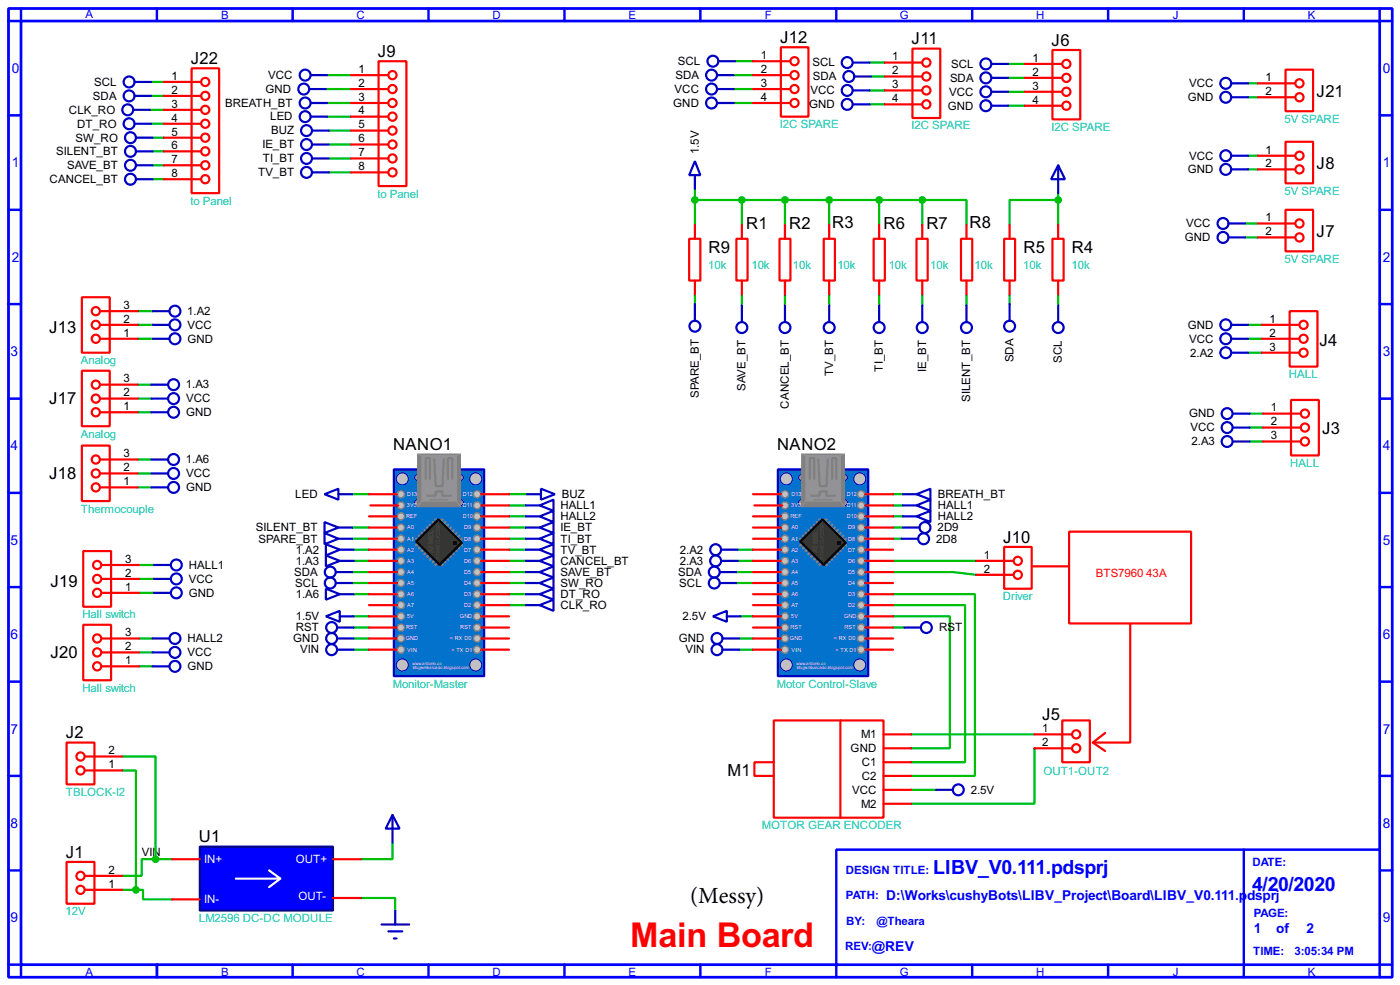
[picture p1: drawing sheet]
<svg xmlns="http://www.w3.org/2000/svg" width="256mm" height="180mm" viewBox="0 0 256 180" stroke-linecap="round" stroke-linejoin="round" font-family="sans-serif">
<defs><g id="words">
<text font-size="7" fill="#f00" x="115.5" y="173.3">Main Board</text>
<text font-size="4.2" x="126.4" y="165.3">(Messy)</text>
<g font-size="4" fill="#00f">
<text x="171" y="160">LIBV_V0.111.pdsprj</text>
<text x="229.4" y="163.1">4/20/2020</text>
</g>
<g font-size="3.4">
<text x="35" y="11.7">J22</text>
<text x="69.2" y="10.4">J9</text>
<text x="142.9" y="7.9">J12</text>
<text x="167" y="8.1">J11</text>
<text x="192.7" y="8.4">J6</text>
<text x="241.2" y="17.7">J21</text>
<text x="241.2" y="31">J8</text>
<text x="136.7" y="42">R1</text>
<text x="144.6" y="42">R2</text>
<text x="152.5" y="41.7">R3</text>
<text x="161.9" y="42">R6</text>
<text x="169.7" y="42">R7</text>
<text x="177.6" y="41.7">R8</text>
<text x="129.8" y="46.3">R9</text>
<text x="187.5" y="46.3">R5</text>
<text x="196.4" y="46.3">R4</text>
<text x="241.2" y="43.4">J7</text>
<text x="9" y="60.9">J13</text>
<text x="241.7" y="63.3">J4</text>
<text x="9" y="73.9">J17</text>
<text x="72" y="82.4">NANO1</text>
<text x="142.4" y="82.4">NANO2</text>
<text x="242.2" y="79.5">J3</text>
<text x="9" y="87.6">J18</text>
<text x="183.8" y="99.3">J10</text>
<text x="9.3" y="107.4">J19</text>
<text x="9.3" y="120.4">J20</text>
<text x="190.9" y="131.8">J5</text>
<text x="12.1" y="135.1">J2</text>
<text x="133.3" y="141.9">M1</text>
<text x="36.5" y="154.1">U1</text>
<text x="12.1" y="157">J1</text>
</g>
<g font-size="2.8" fill="#00f">
<text x="2.2" y="13.4">0</text>
<text x="253.3" y="13.4">0</text>
<text x="2.2" y="30.6">1</text>
<text x="253.3" y="30.6">1</text>
<text x="2.2" y="47.9">2</text>
<text x="253.3" y="47.9">2</text>
<text x="1.9" y="65.2">3</text>
<text x="253.3" y="65.2">3</text>
<text x="1.9" y="82.4">4</text>
<text x="253.3" y="82.4">4</text>
<text x="1.9" y="99.7">5</text>
<text x="253.3" y="99.7">5</text>
<text x="1.9" y="117">6</text>
<text x="253.3" y="117">6</text>
<text x="1.9" y="134.3">7</text>
<text x="253.3" y="134.3">7</text>
<text x="1.9" y="151.5">8</text>
<text x="253.3" y="151.5">8</text>
<text x="162.4" y="164.7">D:\Works\cushyBots\LIBV_Project\Board\LIBV_V0.111.pdsprj</text>
<text x="1.9" y="168.8">9</text>
<text x="229.7" y="170.8">1</text>
<text x="233.8" y="170.8">of</text>
<text x="239.3" y="170.8">2</text>
<text x="253.3" y="168.8">9</text>
<text x="159.7" y="174.1">@REV</text>
</g>
<g font-size="2.3" fill="#00f">
<text x="15.6" y="3.2">A</text>
<text x="40.5" y="3.5">B</text>
<text x="65.3" y="3.5">C</text>
<text x="90.2" y="3.5">D</text>
<text x="115.2" y="3.5">E</text>
<text x="140.1" y="3.5">F</text>
<text x="164.9" y="3.5">G</text>
<text x="189.8" y="3.5">H</text>
<text x="214.8" y="3.5">J</text>
<text x="239.6" y="3.5">K</text>
<text x="155" y="160">DESIGN TITLE:</text>
<text x="229.4" y="158.4">DATE:</text>
<text x="155" y="164.6">PATH:</text>
<text x="229.7" y="167.8">PAGE:</text>
<text x="154.8" y="174">REV:</text>
<text x="155" y="169.3">BY:</text>
<text x="160.5" y="169.3">@Theara</text>
<text x="15.6" y="178.6">A</text>
<text x="40.5" y="178.6">B</text>
<text x="65.3" y="178.6">C</text>
<text x="90.2" y="178.6">D</text>
<text x="115.2" y="178.6">E</text>
<text x="140.1" y="178.6">F</text>
<text x="164.9" y="178.6">G</text>
<text x="189.8" y="178.6">H</text>
<text x="214.8" y="178.6">J</text>
<text x="229.6" y="174.7">TIME:</text>
<text x="237.1" y="174.7">3:05:34 PM</text>
<text x="239.6" y="178.6">K</text>
</g>
<g font-size="2.3">
<text x="124.2" y="11.9">SCL</text>
<text x="139.4" y="10.8">1</text>
<text x="163.4" y="11">1</text>
<text x="189.1" y="11.3">1</text>
<text x="17.2" y="15.7">SCL</text>
<text x="31.4" y="14.6">1</text>
<text x="31.4" y="17.2">2</text>
<text x="48.6" y="17">GND</text>
<text x="49.1" y="14.4">VCC</text>
<text x="65.7" y="13.3">1</text>
<text x="65.7" y="15.9">2</text>
<text x="123.6" y="17">VCC</text>
<text x="123.7" y="14.4">SDA</text>
<text x="139.4" y="13.3">2</text>
<text x="139.4" y="15.9">3</text>
<text x="148.5" y="17.2">VCC</text>
<text x="148.8" y="12.1">SCL</text>
<text x="148.9" y="14.7">SDA</text>
<text x="163.4" y="13.6">2</text>
<text x="163.4" y="16.1">3</text>
<text x="173.9" y="17.5">VCC</text>
<text x="174" y="15">SDA</text>
<text x="174.2" y="12.4">SCL</text>
<text x="189.1" y="13.8">2</text>
<text x="189.1" y="16.4">3</text>
<text x="217.8" y="15.9">VCC</text>
<text x="231.8" y="14.9">1</text>
<text x="231.8" y="17.4">2</text>
<text x="12.6" y="20.8">CLK_RO</text>
<text x="14.1" y="23.4">DT_RO</text>
<text x="17" y="18.3">SDA</text>
<text x="31.4" y="19.7">3</text>
<text x="31.4" y="22.3">4</text>
<text x="41.2" y="19.5">BREATH_BT</text>
<text x="49.5" y="22">LED</text>
<text x="65.7" y="18.4">3</text>
<text x="65.7" y="20.9">4</text>
<text x="65.7" y="23.5">5</text>
<text x="123.3" y="19.5">GND</text>
<text x="139.4" y="18.4">4</text>
<text x="148.2" y="19.8">GND</text>
<text x="163.4" y="18.7">4</text>
<text x="173.6" y="20">GND</text>
<text x="189.1" y="18.9">4</text>
<text x="217.6" y="18.5">GND</text>
<text x="10.3" y="28.4">SILENT_BT</text>
<text x="13.8" y="25.9">SW_RO</text>
<text x="31.4" y="24.8">5</text>
<text x="31.4" y="27.3">6</text>
<text x="31.4" y="29.9">7</text>
<text x="48.1" y="27.1">IE_BT</text>
<text x="48.1" y="29.7">TI_BT</text>
<text x="49.7" y="24.6">BUZ</text>
<text x="65.7" y="26">6</text>
<text x="65.7" y="28.6">7</text>
<text x="128" y="28.2" transform="rotate(-90 128 28.2)">1.5V</text>
<text x="217.8" y="29.2">VCC</text>
<text x="231.8" y="28.1">1</text>
<text x="9.1" y="33.5">CANCEL_BT</text>
<text x="12.3" y="31">SAVE_BT</text>
<text x="31.4" y="32.4">8</text>
<text x="47.3" y="32.2">TV_BT</text>
<text x="65.7" y="31.1">8</text>
<text x="217.6" y="31.7">GND</text>
<text x="231.8" y="30.6">2</text>
<text x="217.3" y="41.6">VCC</text>
<text x="231.8" y="40.5">1</text>
<text x="217" y="44.1">GND</text>
<text x="231.8" y="43">2</text>
<text x="22.6" y="59">2</text>
<text x="22.6" y="56.5">3</text>
<text x="34.3" y="57.6">1.A2</text>
<text x="232.5" y="59">1</text>
<text x="22.6" y="61.6">1</text>
<text x="34.3" y="60.1">VCC</text>
<text x="34.3" y="62.7">GND</text>
<text x="217.6" y="60.1">GND</text>
<text x="217.8" y="62.7">VCC</text>
<text x="218" y="65.2">2.A2</text>
<text x="232.5" y="61.6">2</text>
<text x="232.5" y="64.1">3</text>
<text x="22.6" y="70">3</text>
<text x="34.1" y="71.1">1.A3</text>
<text x="136.6" y="71.6" transform="rotate(-90 136.6 71.6)">SAVE_BT</text>
<text x="152.6" y="68.9" transform="rotate(-90 152.6 68.9)">TV_BT</text>
<text x="161.7" y="68" transform="rotate(-90 161.7 68)">TI_BT</text>
<text x="169.6" y="68.1" transform="rotate(-90 169.6 68.1)">IE_BT</text>
<text x="185.7" y="66.3" transform="rotate(-90 185.7 66.3)">SDA</text>
<text x="194.5" y="66.4" transform="rotate(-90 194.5 66.4)">SCL</text>
<text x="22.6" y="75.1">1</text>
<text x="22.6" y="72.5">2</text>
<text x="34.1" y="73.7">VCC</text>
<text x="34.1" y="76.2">GND</text>
<text x="128" y="72.9" transform="rotate(-90 128 72.9)">SPARE_BT</text>
<text x="144.5" y="74.8" transform="rotate(-90 144.5 74.8)">CANCEL_BT</text>
<text x="177.8" y="73.6" transform="rotate(-90 177.8 73.6)">SILENT_BT</text>
<text x="217.8" y="76.4">GND</text>
<text x="232.8" y="75.3">1</text>
<text x="232.8" y="77.9">2</text>
<text x="22.6" y="83.7">3</text>
<text x="218.1" y="79">VCC</text>
<text x="218.3" y="81.5">2.A3</text>
<text x="232.8" y="80.4">3</text>
<text x="22.6" y="88.8">1</text>
<text x="22.6" y="86.3">2</text>
<text x="34.1" y="84.8">1.A6</text>
<text x="34.1" y="87.3">VCC</text>
<text x="34.1" y="89.9">GND</text>
<text x="54.1" y="91.2">LED</text>
<text x="102.7" y="93.2">HALL1</text>
<text x="102.7" y="95.2">HALL2</text>
<text x="102.9" y="91.2">BUZ</text>
<text x="171.8" y="93.2">HALL1</text>
<text x="171.8" y="95.2">HALL2</text>
<text x="171.8" y="91.2">BREATH_BT</text>
<text x="46.9" y="97.3">SILENT_BT</text>
<text x="47.3" y="99.3">SPARE_BT</text>
<text x="54.2" y="101.3">1.A2</text>
<text x="102.7" y="101.3">TV_BT</text>
<text x="102.7" y="99.3">TI_BT</text>
<text x="102.7" y="97.3">IE_BT</text>
<text x="124.5" y="101.3">2.A2</text>
<text x="171.5" y="99.3">2D8</text>
<text x="171.8" y="97.3">2D9</text>
<text x="22.9" y="105.5">2</text>
<text x="22.9" y="103">3</text>
<text x="34.6" y="104.1">HALL1</text>
<text x="34.6" y="106.7">VCC</text>
<text x="53.9" y="105.4">SDA</text>
<text x="54.1" y="107.4">SCL</text>
<text x="54.2" y="103.3">1.A3</text>
<text x="102.7" y="107.4">SW_RO</text>
<text x="102.7" y="105.4">SAVE_BT</text>
<text x="102.7" y="103.3">CANCEL_BT</text>
<text x="124.2" y="105.4">SDA</text>
<text x="124.4" y="107.4">SCL</text>
<text x="124.5" y="103.3">2.A3</text>
<text x="180.3" y="102.2">1</text>
<text x="180.3" y="104.8">2</text>
<text x="22.9" y="108.1">1</text>
<text x="34.6" y="109.2">GND</text>
<text x="54.2" y="113.5">1.5V</text>
<text x="54.2" y="109.5">1.A6</text>
<text x="102.7" y="111.5">CLK_RO</text>
<text x="102.7" y="109.5">DT_RO</text>
<text x="125" y="113.5">2.5V</text>
<text x="22.9" y="119">2</text>
<text x="22.9" y="116.5">3</text>
<text x="34.3" y="117.6">HALL2</text>
<text x="53.7" y="117.6">GND</text>
<text x="54.2" y="115.5">RST</text>
<text x="55" y="119.6">VIN</text>
<text x="124.3" y="117.6">GND</text>
<text x="125.6" y="119.6">VIN</text>
<text x="172" y="115.5">RST</text>
<text x="22.9" y="121.6">1</text>
<text x="34.3" y="120.1">VCC</text>
<text x="34.3" y="122.7">GND</text>
<text x="155.8" y="137.7">GND</text>
<text x="157.7" y="135.1">M1</text>
<text x="190.9" y="134">1</text>
<text x="190.9" y="136.6">2</text>
<text x="19.8" y="140.6">1</text>
<text x="19.8" y="138">2</text>
<text x="157.9" y="142.7">C2</text>
<text x="157.9" y="140.2">C1</text>
<text x="156.1" y="145.3">VCC</text>
<text x="157.7" y="147.8">M2</text>
<text x="177.8" y="145.3">2.5V</text>
<text x="19.8" y="159.9">2</text>
<text x="26" y="156.6">VIN</text>
<text x="19.8" y="162.5">1</text>
</g>
<g font-size="2.3" fill="#00c0c0">
<text x="142.9" y="23.4">I2C SPARE</text>
<text x="167" y="23.7">I2C SPARE</text>
<text x="192.6" y="24">I2C SPARE</text>
<text x="235.3" y="22.4">5V SPARE</text>
<text x="235.3" y="35.6">5V SPARE</text>
<text x="34.9" y="37.4">to Panel</text>
<text x="69.1" y="36.1">to Panel</text>
<text x="129.7" y="49.2">10k</text>
<text x="137.6" y="49.2">10k</text>
<text x="145.2" y="49.2">10k</text>
<text x="153.4" y="49.2">10k</text>
<text x="162.8" y="49.2">10k</text>
<text x="170.4" y="49.2">10k</text>
<text x="178.5" y="49.2">10k</text>
<text x="187.4" y="49.2">10k</text>
<text x="196.3" y="49.2">10k</text>
<text x="235.3" y="48.1">5V SPARE</text>
<text x="14.8" y="66.6">Analog</text>
<text x="236.1" y="69.2">HALL</text>
<text x="14.8" y="80.1">Analog</text>
<text x="236.3" y="85.4">HALL</text>
<text x="14.8" y="93.8">Thermocouple</text>
<text x="15.1" y="113.1">Hall switch</text>
<text x="183.7" y="109.8">Driver</text>
<text x="72" y="125.8">Monitor-Master</text>
<text x="142.3" y="125.8">Motor Control-Slave</text>
<text x="15.1" y="126.6">Hall switch</text>
<text x="191.1" y="141.8">OUT1-OUT2</text>
<text x="12" y="145.6">TBLOCK-I2</text>
<text x="139.6" y="151.7">MOTOR GEAR ENCODER</text>
<text x="12" y="167.5">12V</text>
<text x="36.4" y="168.7">LM2596 DC-DC MODULE</text>
</g>
<text font-size="2.3" fill="#f00" x="200.7" y="105.5">BTS7960 43A</text>
<g font-size="2.3" fill="#fff">
<text x="37.4" y="157.9">IN+</text>
<text x="54.2" y="157.9">OUT+</text>
<text x="37.4" y="165.2">IN-</text>
<text x="54.7" y="164.7">OUT-</text>
</g>
<g font-size="1.4" fill="#808000">
<text x="79.4" y="101.2" transform="rotate(-90 79.4 101.2)">ATMEL</text>
<text x="149.8" y="101.2" transform="rotate(-90 149.8 101.2)">ATMEL</text>
</g>
<g font-size="1.1" fill="#fff">
<text x="74.4" y="94.8">REF</text>
<text x="74.6" y="92.8">3V3</text>
<text x="74.6" y="90.8">D13</text>
<text x="84.8" y="90.8">D12</text>
<text x="84.8" y="92.8">D11</text>
<text x="84.8" y="94.8">D10</text>
<text x="144.8" y="94.8">REF</text>
<text x="145" y="92.8">3V3</text>
<text x="145" y="90.8">D13</text>
<text x="155.1" y="90.8">D12</text>
<text x="155.1" y="92.8">D11</text>
<text x="155.1" y="94.8">D10</text>
<text x="74.6" y="100.9">A2</text>
<text x="74.6" y="98.9">A1</text>
<text x="74.6" y="96.9">A0</text>
<text x="85" y="96.9">D9</text>
<text x="85" y="98.9">D8</text>
<text x="85" y="100.9">D7</text>
<text x="145" y="100.9">A2</text>
<text x="145" y="98.9">A1</text>
<text x="145" y="96.9">A0</text>
<text x="155.4" y="96.9">D9</text>
<text x="155.4" y="98.9">D8</text>
<text x="155.4" y="100.9">D7</text>
<text x="74.6" y="107">A5</text>
<text x="74.6" y="105">A4</text>
<text x="74.6" y="103">A3</text>
<text x="85" y="103">D6</text>
<text x="85" y="105">D5</text>
<text x="85" y="107">D4</text>
<text x="145" y="107">A5</text>
<text x="145" y="105">A4</text>
<text x="145" y="103">A3</text>
<text x="155.4" y="103">D6</text>
<text x="155.4" y="105">D5</text>
<text x="155.4" y="107">D4</text>
<text x="74.6" y="113.1">5V</text>
<text x="74.6" y="111.1">A7</text>
<text x="74.6" y="109.1">A6</text>
<text x="84.2" y="113.1">GND</text>
<text x="85" y="109.1">D3</text>
<text x="85" y="111.1">D2</text>
<text x="145" y="113.1">5V</text>
<text x="145" y="111.1">A7</text>
<text x="145" y="109.1">A6</text>
<text x="154.6" y="113.1">GND</text>
<text x="155.4" y="109.1">D3</text>
<text x="155.4" y="111.1">D2</text>
<text x="74.3" y="117.2">GND</text>
<text x="74.4" y="115.2">RST</text>
<text x="74.6" y="119.2">VIN</text>
<text x="82.4" y="117.2">&lt; RX D0</text>
<text x="82.7" y="119.2">&gt; TX D1</text>
<text x="84.3" y="115.2">RST</text>
<text x="144.7" y="117.2">GND</text>
<text x="144.8" y="115.2">RST</text>
<text x="145" y="119.2">VIN</text>
<text x="152.8" y="117.2">&lt; RX D0</text>
<text x="153.1" y="119.2">&gt; TX D1</text>
<text x="154.7" y="115.2">RST</text>
</g>
<g font-size="1.1" fill="#808000">
<text x="80.7" y="102.4" transform="rotate(-90 80.7 102.4)">ATMEGA328P</text>
<text x="151" y="102.4" transform="rotate(-90 151 102.4)">ATMEGA328P</text>
</g>
<g font-size=".9" fill="#fff">
<text x="75.6" y="121.7">www.arduino.cc</text>
<text x="75.6" y="122.5">blogembarcado.blogspot.com</text>
<text x="145.9" y="121.7">www.arduino.cc</text>
<text x="145.9" y="122.5">blogembarcado.blogspot.com</text>
</g>
</g></defs>
<path d="M1.6 1.6h253.5v177.3h-253.5zM3.9 3.9h248.9v172.7h-248.9z" fill="none" stroke="#00f" stroke-width=".5"/>
<path d="M3.9 1.6v2.3h-2.3M28.8 1.6v2.3" fill="none" stroke="#00f" stroke-width=".45"/>
<path d="M153.2 155.5h99.6v21.1h-99.6z" fill="#fff" stroke="#00f" stroke-width=".45"/>
<g fill="none" stroke="#00f" stroke-width=".45">
<path d="M53.6 1.6v2.3M78.5 1.6v2.3M103.4 1.6v2.3M128.3 1.6v2.3M153.2 1.6v2.3M178.1 1.6v2.3M203 1.6v2.3M227.9 1.6v2.3M252.8 1.6v2.3h2.3M1.6 21.1h2.3M1.6 38.4h2.3M252.8 21.1h2.3"/>
<path d="M252.8 38.4h2.3M1.6 55.7h2.3M252.8 55.7h2.3M1.6 73h2.3M252.8 73h2.3M1.6 90.2h2.3M252.8 90.2h2.3M1.6 107.5h2.3M252.8 107.5h2.3M1.6 124.8h2.3M252.8 124.8h2.3M1.6 142h2.3"/>
<path d="M1.6 159.3h2.3M227.9 155.5v23.4M252.8 142h2.3M252.8 159.3h2.3M1.6 176.6h2.3v2.3M28.8 176.6v2.3M53.6 176.6v2.3M78.5 176.6v2.3M103.4 176.6v2.3M128.3 176.6v2.3M153.2 176.6v2.3M178.1 176.6v2.3"/>
<path d="M203 176.6v2.3M255.1 176.6h-2.3v2.3"/>
</g>
<g fill="none" stroke="#00c000" stroke-width=".4">
<path d="M27.7 15h2.3M27.7 17.6h2.3M59.7 16.3h4.6M60 18.9h4.3M60 13.8h4.3M134.4 18.9h3.6M134.4 16.3h3.6M134.4 13.8h3.6M134.7 11.2h3.3M159.3 19.1h2.8M159.3 16.6h2.8M159.3 11.5h2.8"/>
<path d="M159.6 14h2.5M184.7 19.4h3.1M184.7 16.8h3.1M184.7 14.3h3.1M184.7 11.7h3.1M228.7 17.8h1.7M228.7 15.3h1.7M27.5 20.1h2.5M27.7 22.7h2.3M28 32.8h2M28 30.3h2M28 27.7h2"/>
<path d="M28 25.2h2M60 21.3h4.3M60.3 31.6h4M60.3 29h4M60.3 26.5h4M60.3 23.9h4M127.3 36.6h41.7M127.3 34.6v6.6M135.9 36.6v4.6M143.8 36.6v4.6M151.9 36.6v4.6M161.1 36.6v4.6"/>
<path d="M169 36.6h8.1v4.6M169 36.6v4.6M193.9 35.4v5.8M193.9 36.6h-8.9v4.6M228.7 31h1.7M228.7 28.5h1.7M25.2 59.5h2.8M25.2 57h2.8M127.3 53.9v1.8M135.9 53.9v2M143.8 53.9v2M151.9 53.9v2"/>
<path d="M161.1 53.9v2M169 53.9v2M177.1 53.9v2M185 53.9v1.8M193.9 53.9v2M228.1 40.9h2.3M228.1 43.5h2.3M228.7 59.5h2.5M25.2 62h2.8M25.2 70.4h2.5M25.2 73h2.5M25.2 75.5h2.5"/>
<path d="M228.7 62h2.5M228.7 64.6h2.5M228.9 75.7h2.5M228.9 78.3h2.5M25.2 84.1h2.5M25.2 86.7h2.5M25.2 89.2h2.5M64.6 96.6h3M64.6 98.6h3M64.6 90.5h3M93.3 96.6h3M93.3 98.6h3"/>
<path d="M93.3 90.5h3.3M93.3 92.5h3M93.3 94.5h3M163.6 96.6h1.8M163.6 98.6h1.6M163.6 90.5h1.8M163.6 92.5h1.8M163.6 94.5h1.8M228.9 80.8h2.5M25.5 116.9h2.5M25.5 103.4h2.7M25.5 106h2.7"/>
<path d="M25.5 108.5h2.7M25.5 119.4h2.5M64.6 106.7h3M64.6 104.7h3M64.8 102.7h2.8M64.8 100.6h2.8M64.8 114.9h2.8M64.8 116.9h2.8M64.8 118.9h2.8M64.8 112.8h2.8M64.8 108.8h2.8M93.3 102.7h3"/>
<path d="M93.3 110.8h3M93.3 108.8h3M93.3 106.7h3M93.3 104.7h3M93.3 100.6h3M134.9 106.7h3.1M134.9 104.7h3.1M135.2 102.7h2.8M135.2 100.6h2.8M135.4 116.9h2.6M135.4 118.9h2.6M135.7 112.8h2.3"/>
<path d="M163.6 108.8h15v33.2h-11.7M163.6 110.8h13.2v28.7h-9.9M163.6 112.8h10.4v24.2h-7.1M163.6 104.7h11l4.3 .5M163.6 102.7h15.3M163.6 114.9h2.1M22.4 138.5h6.1v18.8M25.5 122h2.5M166.9 134.4h22.6M189.5 137v10.1h-22.6M22.4 141h2.5v21.9M28.5 157.3h3.1"/>
<path d="M28.5 157.3h-2.5v3h-3.6M71.9 154.2v3.1h-5.8M166.9 144.6h4.6M22.4 162.9h2.5M24.9 162.9h1.3v1.7h5.4M66.1 164.4h6.3v2.3"/>
</g>
<path d="M72.2 85.9h16.5v37.9h-16.5z" fill-rule="evenodd" fill="#0272cc" stroke="#0000c0" stroke-width=".4"/>
<circle cx="73.7" cy="87.7" r="1.1" fill="#c0c0c0" stroke="#0000c0" stroke-width=".18"/>
<g fill="#939393" stroke="#0000c0" stroke-width=".18">
<circle cx="84.3" cy="87.4" r=".55"/>
<circle cx="76.5" cy="87.4" r=".55"/>
</g>
<circle cx="87.1" cy="87.7" r="1.1" fill="#c0c0c0" stroke="#0000c0" stroke-width=".18"/>
<g fill="#939393" stroke="#0000c0" stroke-width=".18">
<circle cx="84.3" cy="92" r=".55"/>
<circle cx="76.5" cy="92" r=".55"/>
</g>
<path d="M76.5 83.1h7.9v9.7h-7.9z" fill="#808080" stroke="#808080" stroke-width=".18"/>
<path d="M77.3 83.4h6.3v8.3h-6.3z" fill="#939393" stroke="#939393" stroke-width=".18"/>
<path d="M76.5 83.1l.8 .3M77.3 91.7l-.8 1.1M83.6 91.7l.8 1.1M84.4 83.1l-.8 .3" fill="none" stroke="#939393" stroke-width=".18"/>
<path d="M78 87.7v-3.8h.8v3.8M78.3 90.7h1.5v-.7h1.3v.7h1.5M79.6 84.1l.2 4.6M81.3 84.1l-.2 4.9h-1.3M82.1 87.7v-3.8h.8v3.8" fill="none" stroke="#808080" stroke-width=".4"/>
<path d="M78.8 91.5h3.3" fill="none" stroke="#808080" stroke-width=".2"/>
<g fill="#c0c0c0" stroke="#0000c0" stroke-width=".18">
<circle cx="87.1" cy="121.7" r="1.1"/>
<circle cx="73.7" cy="121.7" r="1.1"/>
</g>
<g fill="none" stroke="#808080" stroke-width=".45">
<path d="M76.3 98.6l.5 .5M76.8 98.1l.5 .5M76.8 99.4l-.5 .5M77.3 99.9l-.5 .5M77.3 97.6l.5 .5M77.8 97.1l.5 .5M78.3 96.6l.5 .5M78.8 96.1l.5 .5M79.3 95.6l.5 .5M79.8 95.1l.5 .5M81.1 95.1l-.5 .5M81.6 95.6l-.5 .5"/>
<path d="M82.1 96.1l-.5 .5M82.6 96.6l-.5 .5M83.1 97.1l-.5 .5M83.6 99.9l.5 .5M83.6 97.6l-.5 .5M84.1 98.1l-.5 .5M84.1 99.4l.5 .5M84.6 98.6l-.5 .5M77.8 100.4l-.5 .5M78.3 100.9l-.5 .5M78.8 101.4l-.5 .5M79.3 101.9l-.5 .5"/>
<path d="M79.8 102.4l-.5 .5M80.3 102.9l-.5 .5M80.6 102.9l.5 .5M81.1 102.4l.5 .5M81.6 101.9l.5 .5M82.1 101.4l.5 .5M82.6 100.9l.5 .5M83.1 100.4l.5 .5"/>
</g>
<path d="M76.3 99.1l4-4 4.3 4.3-4 4z" fill-rule="evenodd" fill="#2c2c2c" stroke="#000" stroke-width=".4"/>
<circle cx="83.3" cy="99.4" r=".3" fill="#000" stroke="#000" stroke-width=".18"/>
<g fill="#c0c0c0" stroke="#808080" stroke-width=".25">
<circle cx="87.4" cy="92.5" r=".65"/>
<circle cx="87.4" cy="90.5" r=".65"/>
<circle cx="87.4" cy="94.5" r=".65"/>
<circle cx="87.4" cy="96.6" r=".65"/>
<circle cx="87.4" cy="100.6" r=".65"/>
<circle cx="87.4" cy="98.6" r=".65"/>
<circle cx="87.4" cy="102.7" r=".65"/>
<circle cx="87.4" cy="104.7" r=".65"/>
<circle cx="87.4" cy="108.8" r=".65"/>
<circle cx="87.4" cy="106.7" r=".65"/>
<circle cx="87.4" cy="110.8" r=".65"/>
<circle cx="87.4" cy="112.8" r=".65"/>
<circle cx="87.4" cy="116.9" r=".65"/>
<circle cx="87.4" cy="114.9" r=".65"/>
<circle cx="87.4" cy="118.9" r=".65"/>
<circle cx="73.4" cy="92.5" r=".65"/>
<circle cx="73.4" cy="90.5" r=".65"/>
<circle cx="73.4" cy="94.5" r=".65"/>
<circle cx="73.4" cy="96.6" r=".65"/>
<circle cx="73.4" cy="100.6" r=".65"/>
<circle cx="73.4" cy="98.6" r=".65"/>
<circle cx="73.4" cy="102.7" r=".65"/>
<circle cx="73.4" cy="104.7" r=".65"/>
<circle cx="73.4" cy="108.8" r=".65"/>
<circle cx="73.4" cy="106.7" r=".65"/>
<circle cx="73.4" cy="110.8" r=".65"/>
<circle cx="73.4" cy="112.8" r=".65"/>
<circle cx="73.4" cy="116.9" r=".65"/>
<circle cx="73.4" cy="114.9" r=".65"/>
<circle cx="73.4" cy="118.9" r=".65"/>
</g>
<g fill="none" stroke="#f00" stroke-width=".4">
<path d="M67.6 98.6h5.1M67.6 96.6h5.1M67.6 94.5h5.1M67.6 90.5h5.1M67.9 92.5h5.1M88.2 98.6h5.1M88.2 96.6h5.1M88.2 94.5h5.1M88.2 92.5h5.1M88.2 90.5h5.1M67.6 116.9h5.1M67.6 118.9h5.1"/>
<path d="M67.6 110.8h5.1M67.6 108.8h5.1M67.6 106.7h5.1M67.6 104.7h5.1M67.6 102.7h5.1M67.6 100.6h5.1M67.6 114.9h5.1M67.6 112.8h5.1M88.2 116.9h5.1M88.2 118.9h5.1M88.2 110.8h5.1M88.2 108.8h5.1"/>
<path d="M88.2 106.7h5.1M88.2 104.7h5.1M88.2 102.7h5.1M88.2 100.6h5.1M88.2 114.9h5.1M88.2 112.8h5.1"/>
</g>
<path d="M36.6 155h24.4v11.7h-24.4z" fill="#00f" stroke="#000080" stroke-width=".4"/>
<path d="M49.3 159.3l2.1 1.5h-8.2M51.4 160.8l-2.1 1.6" fill="none" stroke="#fff" stroke-width=".4"/>
<path d="M31.6 157.3h5M61 157.3h5.1M31.6 164.6h5M61 164.4h5.1" fill="none" stroke="#f00" stroke-width=".4"/>
<path d="M12.2 157.8h5.1v7.6h-5.1z" fill="#fff" stroke="#f00" stroke-width=".4"/>
<path d="M15.5 162.9h1.8" fill="none" stroke="#f00" stroke-width=".4"/>
<circle cx="14.7" cy="162.9" r=".75" fill="#feffff" stroke="#f00" stroke-width=".4"/>
<path d="M15.5 160.3h1.8" fill="none" stroke="#f00" stroke-width=".4"/>
<circle cx="14.7" cy="160.3" r=".75" fill="#feffff" stroke="#f00" stroke-width=".4"/>
<path d="M17.3 162.9h5.1M17.3 160.3h5.1" fill="none" stroke="#f00" stroke-width=".4"/>
<path d="M142.5 85.9h16.6v37.9h-16.6z" fill-rule="evenodd" fill="#0272cc" stroke="#0000c0" stroke-width=".4"/>
<circle cx="144" cy="87.7" r="1.1" fill="#c0c0c0" stroke="#0000c0" stroke-width=".18"/>
<g fill="#939393" stroke="#0000c0" stroke-width=".18">
<circle cx="154.7" cy="87.4" r=".55"/>
<circle cx="146.8" cy="87.4" r=".55"/>
</g>
<circle cx="157.5" cy="87.7" r="1.1" fill="#c0c0c0" stroke="#0000c0" stroke-width=".18"/>
<g fill="#939393" stroke="#0000c0" stroke-width=".18">
<circle cx="154.7" cy="92" r=".55"/>
<circle cx="146.8" cy="92" r=".55"/>
</g>
<path d="M146.9 83.1h7.8v9.7h-7.8z" fill="#808080" stroke="#808080" stroke-width=".18"/>
<path d="M147.6 83.4h6.4v8.3h-6.4z" fill="#939393" stroke="#939393" stroke-width=".18"/>
<path d="M146.9 83.1l.7 .3M147.6 91.7l-.7 1.1M154 91.7l.7 1.1M154.7 83.1l-.7 .3" fill="none" stroke="#939393" stroke-width=".18"/>
<path d="M148.4 87.7v-3.8h.8v3.8M148.6 90.7h1.6v-.7h1.2v.7h1.6M149.9 84.1l.3 4.6M151.7 84.1l-.3 4.9h-1.2M152.5 87.7v-3.8h.7v3.8" fill="none" stroke="#808080" stroke-width=".4"/>
<path d="M149.2 91.5h3.3" fill="none" stroke="#808080" stroke-width=".2"/>
<g fill="#c0c0c0" stroke="#0000c0" stroke-width=".18">
<circle cx="157.5" cy="121.7" r="1.1"/>
<circle cx="144" cy="121.7" r="1.1"/>
</g>
<g fill="none" stroke="#808080" stroke-width=".45">
<path d="M146.6 98.6l.5 .5M147.1 99.4l-.5 .5M147.1 98.1l.5 .5M147.6 99.9l-.5 .5M147.6 97.6l.5 .5M148.1 97.1l.5 .5M148.6 96.6l.6 .5M149.2 96.1l.5 .5M149.7 95.6l.5 .5M150.2 95.1l.5 .5M151.4 95.1l-.5 .5M151.9 95.6l-.5 .5"/>
<path d="M152.5 96.1l-.6 .5M153 96.6l-.5 .5M153.5 97.1l-.5 .5M154 97.6l-.5 .5M154 99.9l.5 .5M154.5 98.1l-.5 .5M154.5 99.4l.5 .5M155 98.6l-.5 .5M148.1 100.4l-.5 .5M148.6 100.9l-.5 .5M149.2 101.4l-.6 .5M149.7 101.9l-.5 .5"/>
<path d="M150.2 102.4l-.5 .5M150.7 102.9l-.5 .5M150.9 102.9l.5 .5M151.4 102.4l.5 .5M151.9 101.9l.6 .5M152.5 101.4l.5 .5M153 100.9l.5 .5M153.5 100.4l.5 .5"/>
</g>
<path d="M146.6 99.1l4.1-4 4.3 4.3-4.1 4z" fill-rule="evenodd" fill="#2c2c2c" stroke="#000" stroke-width=".4"/>
<circle cx="153.7" cy="99.4" r=".3" fill="#000" stroke="#000" stroke-width=".18"/>
<g fill="#c0c0c0" stroke="#808080" stroke-width=".25">
<circle cx="157.7" cy="92.5" r=".65"/>
<circle cx="157.7" cy="90.5" r=".65"/>
<circle cx="157.7" cy="94.5" r=".65"/>
<circle cx="157.7" cy="96.6" r=".65"/>
<circle cx="157.7" cy="100.6" r=".65"/>
<circle cx="157.7" cy="98.6" r=".65"/>
<circle cx="157.7" cy="102.7" r=".65"/>
<circle cx="157.7" cy="104.7" r=".65"/>
<circle cx="157.7" cy="108.8" r=".65"/>
<circle cx="157.7" cy="106.7" r=".65"/>
<circle cx="157.7" cy="110.8" r=".65"/>
<circle cx="157.7" cy="112.8" r=".65"/>
<circle cx="157.7" cy="116.9" r=".65"/>
<circle cx="157.7" cy="114.9" r=".65"/>
<circle cx="157.7" cy="118.9" r=".65"/>
<circle cx="143.8" cy="92.5" r=".65"/>
<circle cx="143.8" cy="90.5" r=".65"/>
<circle cx="143.8" cy="94.5" r=".65"/>
<circle cx="143.8" cy="96.6" r=".65"/>
<circle cx="143.8" cy="100.6" r=".65"/>
<circle cx="143.8" cy="98.6" r=".65"/>
<circle cx="143.8" cy="102.7" r=".65"/>
<circle cx="143.8" cy="104.7" r=".65"/>
<circle cx="143.8" cy="108.8" r=".65"/>
<circle cx="143.8" cy="106.7" r=".65"/>
<circle cx="143.8" cy="110.8" r=".65"/>
<circle cx="143.8" cy="112.8" r=".65"/>
<circle cx="143.8" cy="116.9" r=".65"/>
<circle cx="143.8" cy="114.9" r=".65"/>
<circle cx="143.8" cy="118.9" r=".65"/>
</g>
<g fill="none" stroke="#f00" stroke-width=".4">
<path d="M138 98.6h5.1M138 96.6h5.1M138 94.5h5.1M138 90.5h5.1M138.2 92.5h5.1M158.6 98.6h5M158.6 96.6h5M158.6 94.5h5M158.6 92.5h5M158.6 90.5h5M138 116.9h5.1M138 118.9h5.1"/>
<path d="M138 110.8h5.1M138 108.8h5.1M138 106.7h5.1M138 104.7h5.1M138 102.7h5.1M138 100.6h5.1M138 114.9h5.1M138 112.8h5.1M158.6 116.9h5M158.6 118.9h5M158.6 110.8h5M158.6 108.8h5"/>
<path d="M158.6 106.7h5M158.6 104.7h5M158.6 102.7h5M158.6 100.6h5M158.6 114.9h5M158.6 112.8h5"/>
</g>
<path d="M236.5 73.2h5.1v10.2h-5.1z" fill="#fff" stroke="#f00" stroke-width=".4"/>
<path d="M236.5 75.7h1.8" fill="none" stroke="#f00" stroke-width=".4"/>
<circle cx="239" cy="75.7" r=".75" fill="#feffff" stroke="#f00" stroke-width=".4"/>
<path d="M236.5 78.3h1.8" fill="none" stroke="#f00" stroke-width=".4"/>
<circle cx="239" cy="78.3" r=".75" fill="#feffff" stroke="#f00" stroke-width=".4"/>
<path d="M236.5 80.8h1.8" fill="none" stroke="#f00" stroke-width=".4"/>
<circle cx="239" cy="80.8" r=".75" fill="#feffff" stroke="#f00" stroke-width=".4"/>
<path d="M231.4 75.7h5.1M231.4 78.3h5.1M231.4 80.8h5.1" fill="none" stroke="#f00" stroke-width=".4"/>
<path d="M236.3 57h5.1v10.1h-5.1z" fill="#fff" stroke="#f00" stroke-width=".4"/>
<path d="M236.3 59.5h1.8" fill="none" stroke="#f00" stroke-width=".4"/>
<circle cx="238.8" cy="59.5" r=".75" fill="#feffff" stroke="#f00" stroke-width=".4"/>
<path d="M236.3 62h1.8" fill="none" stroke="#f00" stroke-width=".4"/>
<circle cx="238.8" cy="62" r=".75" fill="#feffff" stroke="#f00" stroke-width=".4"/>
<path d="M236.3 64.6h1.8" fill="none" stroke="#f00" stroke-width=".4"/>
<circle cx="238.8" cy="64.6" r=".75" fill="#feffff" stroke="#f00" stroke-width=".4"/>
<path d="M231.2 59.5h5.1M231.2 62h5.1M231.2 64.6h5.1" fill="none" stroke="#f00" stroke-width=".4"/>
<path d="M194.6 131.9h5.1v7.6h-5.1z" fill="#fff" stroke="#f00" stroke-width=".4"/>
<path d="M194.6 134.4h1.8" fill="none" stroke="#f00" stroke-width=".4"/>
<circle cx="197.1" cy="134.4" r=".75" fill="#feffff" stroke="#f00" stroke-width=".4"/>
<path d="M194.6 137h1.8" fill="none" stroke="#f00" stroke-width=".4"/>
<circle cx="197.1" cy="137" r=".75" fill="#feffff" stroke="#f00" stroke-width=".4"/>
<path d="M189.5 134.4h5.1M189.5 137h5.1" fill="none" stroke="#f00" stroke-width=".4"/>
<path d="M141.8 131.9h20.1v17.8h-20.1z" fill="#fff" stroke="#f00" stroke-width=".4"/>
<path d="M141.8 139.5h-3.6v2.5h3.6M154 131.9v17.8M161.9 139.5h5M161.9 137h5M161.9 134.4h5M161.9 147.1h5M161.9 144.6h5M161.9 142h5" fill="none" stroke="#f00" stroke-width=".4"/>
<path d="M192.8 9.2h5.1v12.7h-5.1z" fill="#fff" stroke="#f00" stroke-width=".4"/>
<path d="M192.8 11.7h1.8" fill="none" stroke="#f00" stroke-width=".4"/>
<circle cx="195.3" cy="11.7" r=".75" fill="#feffff" stroke="#f00" stroke-width=".4"/>
<path d="M192.8 14.3h1.8" fill="none" stroke="#f00" stroke-width=".4"/>
<circle cx="195.3" cy="14.3" r=".75" fill="#feffff" stroke="#f00" stroke-width=".4"/>
<path d="M192.8 16.8h1.8" fill="none" stroke="#f00" stroke-width=".4"/>
<circle cx="195.3" cy="16.8" r=".75" fill="#feffff" stroke="#f00" stroke-width=".4"/>
<path d="M192.8 19.4h1.8" fill="none" stroke="#f00" stroke-width=".4"/>
<circle cx="195.3" cy="19.4" r=".75" fill="#feffff" stroke="#f00" stroke-width=".4"/>
<path d="M187.8 11.7h5M187.8 14.3h5M187.8 16.8h5M187.8 19.4h5" fill="none" stroke="#f00" stroke-width=".4"/>
<path d="M235.5 38.4h5.1v7.6h-5.1z" fill="#fff" stroke="#f00" stroke-width=".4"/>
<path d="M235.5 40.9h1.8" fill="none" stroke="#f00" stroke-width=".4"/>
<circle cx="238" cy="40.9" r=".75" fill="#feffff" stroke="#f00" stroke-width=".4"/>
<path d="M235.5 43.5h1.8" fill="none" stroke="#f00" stroke-width=".4"/>
<circle cx="238" cy="43.5" r=".75" fill="#feffff" stroke="#f00" stroke-width=".4"/>
<path d="M230.4 40.9h5.1M230.4 43.5h5.1" fill="none" stroke="#f00" stroke-width=".4"/>
<path d="M235.5 26h5.1v7.6h-5.1z" fill="#fff" stroke="#f00" stroke-width=".4"/>
<path d="M235.5 28.5h1.8" fill="none" stroke="#f00" stroke-width=".4"/>
<circle cx="238" cy="28.5" r=".75" fill="#feffff" stroke="#f00" stroke-width=".4"/>
<path d="M235.5 31h1.8" fill="none" stroke="#f00" stroke-width=".4"/>
<circle cx="238" cy="31" r=".75" fill="#feffff" stroke="#f00" stroke-width=".4"/>
<path d="M230.4 28.5h5.1M230.4 31h5.1" fill="none" stroke="#f00" stroke-width=".4"/>
<path d="M167.2 8.9h5.1v12.7h-5.1z" fill="#fff" stroke="#f00" stroke-width=".4"/>
<path d="M167.2 11.5h1.8" fill="none" stroke="#f00" stroke-width=".4"/>
<circle cx="169.7" cy="11.5" r=".75" fill="#feffff" stroke="#f00" stroke-width=".4"/>
<path d="M167.2 14h1.8" fill="none" stroke="#f00" stroke-width=".4"/>
<circle cx="169.7" cy="14" r=".75" fill="#feffff" stroke="#f00" stroke-width=".4"/>
<path d="M167.2 16.6h1.8" fill="none" stroke="#f00" stroke-width=".4"/>
<circle cx="169.7" cy="16.6" r=".75" fill="#feffff" stroke="#f00" stroke-width=".4"/>
<path d="M167.2 19.1h1.8" fill="none" stroke="#f00" stroke-width=".4"/>
<circle cx="169.7" cy="19.1" r=".75" fill="#feffff" stroke="#f00" stroke-width=".4"/>
<path d="M162.1 11.5h5.1M162.1 14h5.1M162.1 16.6h5.1M162.1 19.1h5.1" fill="none" stroke="#f00" stroke-width=".4"/>
<path d="M143.1 8.7h5v12.7h-5z" fill="#fff" stroke="#f00" stroke-width=".4"/>
<path d="M143.1 11.2h1.7" fill="none" stroke="#f00" stroke-width=".4"/>
<circle cx="145.5" cy="11.2" r=".75" fill="#feffff" stroke="#f00" stroke-width=".4"/>
<path d="M143.1 13.8h1.7" fill="none" stroke="#f00" stroke-width=".4"/>
<circle cx="145.5" cy="13.8" r=".75" fill="#feffff" stroke="#f00" stroke-width=".4"/>
<path d="M143.1 16.3h1.7" fill="none" stroke="#f00" stroke-width=".4"/>
<circle cx="145.5" cy="16.3" r=".75" fill="#feffff" stroke="#f00" stroke-width=".4"/>
<path d="M143.1 18.9h1.7" fill="none" stroke="#f00" stroke-width=".4"/>
<circle cx="145.5" cy="18.9" r=".75" fill="#feffff" stroke="#f00" stroke-width=".4"/>
<path d="M138 11.2h5.1M138 13.8h5.1M138 16.3h5.1M138 18.9h5.1" fill="none" stroke="#f00" stroke-width=".4"/>
<path d="M134.9 43.7h2.1v7.7h-2.1z" fill="#fff" stroke="#f00" stroke-width=".4"/>
<path d="M135.9 41.2v2.5M135.9 51.4v2.5" fill="none" stroke="#f00" stroke-width=".4"/>
<path d="M142.8 43.7h2v7.7h-2z" fill="#fff" stroke="#f00" stroke-width=".4"/>
<path d="M143.8 41.2v2.5M143.8 51.4v2.5" fill="none" stroke="#f00" stroke-width=".4"/>
<path d="M150.9 43.7h2.1v7.7h-2.1z" fill="#fff" stroke="#f00" stroke-width=".4"/>
<path d="M151.9 41.2v2.5M151.9 51.4v2.5M189.3 103.7h6.6M207.1 114.1v21.8h-6.6M202.5 134.2l-2.3 1.7 2.3 1.6" fill="none" stroke="#f00" stroke-width=".4"/>
<circle cx="143.8" cy="36.6" r=".5" fill="#00c000" stroke="#00c000" stroke-width=".4"/>
<path d="M15.3 100.9h5.1v10.2h-5.1z" fill="#fff" stroke="#f00" stroke-width=".4"/>
<path d="M18.6 108.5h1.8" fill="none" stroke="#f00" stroke-width=".4"/>
<circle cx="17.8" cy="108.5" r=".75" fill="#feffff" stroke="#f00" stroke-width=".4"/>
<path d="M18.6 106h1.8" fill="none" stroke="#f00" stroke-width=".4"/>
<circle cx="17.8" cy="106" r=".75" fill="#feffff" stroke="#f00" stroke-width=".4"/>
<path d="M18.6 103.4h1.8" fill="none" stroke="#f00" stroke-width=".4"/>
<circle cx="17.8" cy="103.4" r=".75" fill="#feffff" stroke="#f00" stroke-width=".4"/>
<path d="M20.4 108.5h5.1M20.4 106h5.1M20.4 103.4h5.1" fill="none" stroke="#f00" stroke-width=".4"/>
<path d="M15.3 114.4h5.1v10.1h-5.1z" fill="#fff" stroke="#f00" stroke-width=".4"/>
<path d="M18.6 122h1.8" fill="none" stroke="#f00" stroke-width=".4"/>
<circle cx="17.8" cy="122" r=".75" fill="#feffff" stroke="#f00" stroke-width=".4"/>
<path d="M18.6 119.4h1.8" fill="none" stroke="#f00" stroke-width=".4"/>
<circle cx="17.8" cy="119.4" r=".75" fill="#feffff" stroke="#f00" stroke-width=".4"/>
<path d="M18.6 116.9h1.8" fill="none" stroke="#f00" stroke-width=".4"/>
<circle cx="17.8" cy="116.9" r=".75" fill="#feffff" stroke="#f00" stroke-width=".4"/>
<path d="M20.4 119.4h5.1M20.4 116.9h5.1M20.4 122h5.1" fill="none" stroke="#f00" stroke-width=".4"/>
<path d="M235.5 12.8h5.1v7.6h-5.1z" fill="#fff" stroke="#f00" stroke-width=".4"/>
<path d="M235.5 15.3h1.8" fill="none" stroke="#f00" stroke-width=".4"/>
<circle cx="238" cy="15.3" r=".75" fill="#feffff" stroke="#f00" stroke-width=".4"/>
<path d="M235.5 17.8h1.8" fill="none" stroke="#f00" stroke-width=".4"/>
<circle cx="238" cy="17.8" r=".75" fill="#feffff" stroke="#f00" stroke-width=".4"/>
<path d="M230.4 15.3h5.1M230.4 17.8h5.1" fill="none" stroke="#f00" stroke-width=".4"/>
<path d="M192.8 43.7h2.1v7.7h-2.1z" fill="#fff" stroke="#f00" stroke-width=".4"/>
<path d="M193.9 41.2v2.5M193.9 51.4v2.5" fill="none" stroke="#f00" stroke-width=".4"/>
<path d="M184 43.7h2v7.7h-2z" fill="#fff" stroke="#f00" stroke-width=".4"/>
<path d="M185 41.2v2.5M185 51.4v2.5" fill="none" stroke="#f00" stroke-width=".4"/>
<path d="M35.1 12.5h5.1v22.9h-5.1z" fill="#fff" stroke="#f00" stroke-width=".4"/>
<path d="M35.1 15h1.8" fill="none" stroke="#f00" stroke-width=".4"/>
<circle cx="37.6" cy="15" r=".75" fill="#feffff" stroke="#f00" stroke-width=".4"/>
<path d="M35.1 17.6h1.8" fill="none" stroke="#f00" stroke-width=".4"/>
<circle cx="37.6" cy="17.6" r=".75" fill="#feffff" stroke="#f00" stroke-width=".4"/>
<path d="M35.1 20.1h1.8" fill="none" stroke="#f00" stroke-width=".4"/>
<circle cx="37.6" cy="20.1" r=".75" fill="#feffff" stroke="#f00" stroke-width=".4"/>
<path d="M35.1 22.7h1.8" fill="none" stroke="#f00" stroke-width=".4"/>
<circle cx="37.6" cy="22.7" r=".75" fill="#feffff" stroke="#f00" stroke-width=".4"/>
<path d="M35.1 25.2h1.8" fill="none" stroke="#f00" stroke-width=".4"/>
<circle cx="37.6" cy="25.2" r=".75" fill="#feffff" stroke="#f00" stroke-width=".4"/>
<path d="M35.1 27.7h1.8" fill="none" stroke="#f00" stroke-width=".4"/>
<circle cx="37.6" cy="27.7" r=".75" fill="#feffff" stroke="#f00" stroke-width=".4"/>
<path d="M35.1 30.3h1.8" fill="none" stroke="#f00" stroke-width=".4"/>
<circle cx="37.6" cy="30.3" r=".75" fill="#feffff" stroke="#f00" stroke-width=".4"/>
<path d="M35.1 32.8h1.8" fill="none" stroke="#f00" stroke-width=".4"/>
<circle cx="37.6" cy="32.8" r=".75" fill="#feffff" stroke="#f00" stroke-width=".4"/>
<path d="M30 15h5.1M30 17.6h5.1M30 20.1h5.1M30 22.7h5.1M30 25.2h5.1M30 27.7h5.1M30 30.3h5.1M30 32.8h5.1" fill="none" stroke="#f00" stroke-width=".4"/>
<path d="M69.4 11.2h5.1v22.9h-5.1z" fill="#fff" stroke="#f00" stroke-width=".4"/>
<path d="M69.4 13.8h1.8" fill="none" stroke="#f00" stroke-width=".4"/>
<circle cx="71.9" cy="13.8" r=".75" fill="#feffff" stroke="#f00" stroke-width=".4"/>
<path d="M69.4 16.3h1.8" fill="none" stroke="#f00" stroke-width=".4"/>
<circle cx="71.9" cy="16.3" r=".75" fill="#feffff" stroke="#f00" stroke-width=".4"/>
<path d="M69.4 18.9h1.8" fill="none" stroke="#f00" stroke-width=".4"/>
<circle cx="71.9" cy="18.9" r=".75" fill="#feffff" stroke="#f00" stroke-width=".4"/>
<path d="M69.4 21.3h1.8" fill="none" stroke="#f00" stroke-width=".4"/>
<circle cx="71.9" cy="21.4" r=".75" fill="#feffff" stroke="#f00" stroke-width=".4"/>
<path d="M69.4 23.9h1.8" fill="none" stroke="#f00" stroke-width=".4"/>
<circle cx="71.9" cy="23.9" r=".75" fill="#feffff" stroke="#f00" stroke-width=".4"/>
<path d="M69.4 26.5h1.8" fill="none" stroke="#f00" stroke-width=".4"/>
<circle cx="71.9" cy="26.5" r=".75" fill="#feffff" stroke="#f00" stroke-width=".4"/>
<path d="M69.4 29h1.8" fill="none" stroke="#f00" stroke-width=".4"/>
<circle cx="71.9" cy="29" r=".75" fill="#feffff" stroke="#f00" stroke-width=".4"/>
<path d="M69.4 31.6h1.8" fill="none" stroke="#f00" stroke-width=".4"/>
<circle cx="71.9" cy="31.6" r=".75" fill="#feffff" stroke="#f00" stroke-width=".4"/>
<path d="M64.3 13.8h5.1M64.3 16.3h5.1M64.3 18.9h5.1M64.3 21.3h5.1M64.3 23.9h5.1M64.3 26.5h5.1M64.3 29h5.1M64.3 31.6h5.1" fill="none" stroke="#f00" stroke-width=".4"/>
<g fill="none" stroke="#0000c0" stroke-width=".4">
<path d="M165.2 98.6h3M165.4 96.6h3.1"/>
<circle cx="169.2" cy="98.6" r="1"/>
<circle cx="169.4" cy="96.6" r="1"/>
</g>
<path d="M184 100.1h5v7.7h-5z" fill="#fff" stroke="#f00" stroke-width=".4"/>
<path d="M184 102.7h1.7" fill="none" stroke="#f00" stroke-width=".4"/>
<circle cx="186.4" cy="102.7" r=".75" fill="#feffff" stroke="#f00" stroke-width=".4"/>
<path d="M184 105.2h1.7" fill="none" stroke="#f00" stroke-width=".4"/>
<circle cx="186.4" cy="105.2" r=".75" fill="#feffff" stroke="#f00" stroke-width=".4"/>
<path d="M178.9 102.7h5.1M178.9 105.2h5.1" fill="none" stroke="#f00" stroke-width=".4"/>
<g fill="none" stroke="#0000c0" stroke-width=".4">
<path d="M57 18.9h3M57 21.3h3M59.5 95.6l2.5 1-2.5 1zM59.5 90.5l2.5-1v2zM62 90.5h2.6M62 96.6h2.6M96.3 98.6h2.6M96.3 96.6h2.6M96.3 92.5h2.6M96.3 94.5h2.6M96.6 90.5h2.5M98.9 98.6l2.5-1v2z"/>
<path d="M98.9 96.6l2.5-1v2zM98.9 92.5l2.5-1v2zM98.9 94.5l2.5-1v2.1zM99.1 89.5l2.6 1-2.6 1zM61.5 106.7h3.1M61.5 104.7h3.1M61.8 114.9h3M61.8 116.9h3M61.8 118.9h3M96.3 110.8h2.6M96.3 108.8h2.6M96.3 106.7h2.6"/>
<path d="M96.3 104.7h2.6M96.3 102.7h2.6M96.3 100.6h2.6M98.9 110.8l2.5-1v2zM98.9 108.8l2.5-1v2zM98.9 106.7l2.5-1v2.1zM98.9 104.7l2.5-1v2zM98.9 102.7l2.5-1v2zM98.9 100.6l2.5-1v2.1zM131.9 106.7h3M131.9 104.7h3M165.7 114.9h3"/>
<path d="M69.9 169.2h5.1M71.2 170.5h2.5M72.2 171.8h.5M72.4 166.7v2.5"/>
<circle cx="55.9" cy="18.9" r="1"/>
<circle cx="55.9" cy="21.4" r="1"/>
<circle cx="60.5" cy="106.7" r="1"/>
<circle cx="60.5" cy="104.7" r="1"/>
<circle cx="60.7" cy="114.9" r="1"/>
<circle cx="60.7" cy="116.9" r="1"/>
<circle cx="60.7" cy="118.9" r="1"/>
<circle cx="130.8" cy="104.7" r="1"/>
<circle cx="130.8" cy="106.7" r="1"/>
<circle cx="169.7" cy="114.9" r="1"/>
</g>
<path d="M160.1 43.7h2v7.7h-2z" fill="#fff" stroke="#f00" stroke-width=".4"/>
<path d="M161.1 41.2v2.5M161.1 51.4v2.5" fill="none" stroke="#f00" stroke-width=".4"/>
<path d="M167.9 43.7h2.1v7.7h-2.1z" fill="#fff" stroke="#f00" stroke-width=".4"/>
<path d="M169 41.2v2.5M169 51.4v2.5" fill="none" stroke="#f00" stroke-width=".4"/>
<path d="M176.1 43.7h2v7.7h-2z" fill="#fff" stroke="#f00" stroke-width=".4"/>
<path d="M177.1 41.2v2.5M177.1 51.4v2.5" fill="none" stroke="#f00" stroke-width=".4"/>
<g fill="#00c000" stroke="#00c000" stroke-width=".4">
<circle cx="151.9" cy="36.6" r=".5"/>
<circle cx="161" cy="36.6" r=".5"/>
<circle cx="168.9" cy="36.6" r=".5"/>
</g>
<g fill="none" stroke="#0000c0" stroke-width=".4">
<path d="M135.9 55.9v3.1M143.8 55.9v3.1M151.9 55.9v3.1M161.1 55.9v3.1M169 55.9v3.1M177.1 55.9v3.1M185 55.7v3M193.9 55.9v3.1M59.5 97.6l2.5 1-2.5 1zM62 98.6h2.6M165.4 92.5h2.5M165.4 94.5h2.5"/>
<path d="M167.9 92.5l2.6-1v2zM167.9 94.5l2.6-1v2.1zM132.4 116.9h3M132.4 118.9h3M71.9 149.2v5M71.9 149.2l1.3 2.5h-2.5zM171.5 144.6h3.1"/>
<circle cx="135.9" cy="60" r="1"/>
<circle cx="143.8" cy="60" r="1"/>
<circle cx="151.9" cy="60" r="1"/>
<circle cx="161" cy="60" r="1"/>
<circle cx="168.9" cy="60" r="1"/>
<circle cx="177" cy="60" r="1"/>
<circle cx="184.9" cy="59.7" r="1"/>
<circle cx="193.8" cy="60" r="1"/>
<circle cx="131.3" cy="116.9" r="1"/>
<circle cx="131.3" cy="118.9" r="1"/>
<circle cx="175.5" cy="144.6" r="1"/>
</g>
<path d="M126.3 43.7h2v7.7h-2z" fill="#fff" stroke="#f00" stroke-width=".4"/>
<path d="M127.3 41.2v2.5M127.3 51.4v2.5" fill="none" stroke="#f00" stroke-width=".4"/>
<g fill="#00c000" stroke="#00c000" stroke-width=".4">
<circle cx="135.9" cy="36.6" r=".5"/>
<circle cx="193.8" cy="36.6" r=".5"/>
<circle cx="127.3" cy="36.6" r=".5"/>
</g>
<g fill="none" stroke="#0000c0" stroke-width=".4">
<path d="M24.7 15h3M24.7 17.6h3M56.7 16.3h3M57 13.8h3M131.4 18.9h3M131.4 16.3h3M131.4 13.8h3M131.6 11.2h3.1M156.3 19.1h3M156.3 16.6h3M156.3 11.5h3M156.5 14h3.1"/>
<path d="M181.7 19.4h3M181.7 16.8h3M181.7 14.3h3M181.7 11.7h3M225.6 17.8h3.1M225.6 15.3h3.1M24.4 20.1h3.1M24.7 22.7h3M24.9 32.8h3.1M24.9 30.3h3.1M24.9 27.7h3.1M24.9 25.2h3.1"/>
<path d="M57.2 31.6h3.1M57.2 29h3.1M57.2 26.5h3.1M57.2 23.9h3.1M127.3 29.5l1 2.6h-2zM127.3 32.1v2.5M193.9 30.3l1.2 2.5h-2.5zM193.9 30.3v5.1M225.6 31h3.1M225.6 28.5h3.1M127.3 55.7v3M225.1 40.9h3"/>
<path d="M225.1 43.5h3M225.6 59.5h3.1M225.6 62h3.1M225.6 64.6h3.1M225.9 75.7h3M225.9 78.3h3M165.4 90.5h2.5M167.9 90.5l2.6-1v2zM225.9 80.8h3M28 116.9h3M28 119.4h3M28.2 103.4h3.1"/>
<path d="M28.2 106h3.1M28.2 108.5h3.1M59.7 112.8l2.6-1v2zM62.3 112.8h2.5M130.6 112.8l2.6-1v2zM132.1 102.7h3.1M132.1 100.6h3.1M133.2 112.8h2.5M28 122h3"/>
<circle cx="23.6" cy="15" r="1"/>
<circle cx="23.6" cy="17.6" r="1"/>
<circle cx="55.6" cy="16.3" r="1"/>
<circle cx="55.9" cy="13.8" r="1"/>
<circle cx="130.3" cy="16.3" r="1"/>
<circle cx="130.3" cy="13.8" r="1"/>
<circle cx="130.3" cy="18.9" r="1"/>
<circle cx="130.6" cy="11.2" r="1"/>
<circle cx="155.2" cy="16.6" r="1"/>
<circle cx="155.2" cy="19.1" r="1"/>
<circle cx="155.2" cy="11.5" r="1"/>
<circle cx="155.5" cy="14" r="1"/>
<circle cx="180.6" cy="14.3" r="1"/>
<circle cx="180.6" cy="16.8" r="1"/>
<circle cx="180.6" cy="11.7" r="1"/>
<circle cx="180.6" cy="19.4" r="1"/>
<circle cx="224.5" cy="17.8" r="1"/>
<circle cx="224.5" cy="15.3" r="1"/>
<circle cx="23.4" cy="20.1" r="1"/>
<circle cx="23.6" cy="22.7" r="1"/>
<circle cx="23.9" cy="32.8" r="1"/>
<circle cx="23.9" cy="27.7" r="1"/>
<circle cx="23.9" cy="30.3" r="1"/>
<circle cx="23.9" cy="25.2" r="1"/>
<circle cx="56.1" cy="29" r="1"/>
<circle cx="56.1" cy="31.6" r="1"/>
<circle cx="56.1" cy="26.5" r="1"/>
<circle cx="56.1" cy="23.9" r="1"/>
<circle cx="224.5" cy="31" r="1"/>
<circle cx="224.5" cy="28.5" r="1"/>
<circle cx="127.3" cy="59.7" r="1"/>
<circle cx="224" cy="43.5" r="1"/>
<circle cx="224" cy="40.9" r="1"/>
<circle cx="224.5" cy="59.5" r="1"/>
<circle cx="224.5" cy="64.6" r="1"/>
<circle cx="224.5" cy="62" r="1"/>
<circle cx="224.8" cy="78.3" r="1"/>
<circle cx="224.8" cy="75.7" r="1"/>
<circle cx="224.8" cy="80.8" r="1"/>
<circle cx="32" cy="119.4" r="1"/>
<circle cx="32" cy="116.9" r="1"/>
<circle cx="32.3" cy="103.4" r="1"/>
<circle cx="32.3" cy="106" r="1"/>
<circle cx="32.3" cy="108.5" r="1"/>
<circle cx="131.1" cy="102.7" r="1"/>
<circle cx="131.1" cy="100.6" r="1"/>
<circle cx="32" cy="122" r="1"/>
</g>
<path d="M12.2 135.9h5.1v7.7h-5.1z" fill="#fff" stroke="#f00" stroke-width=".4"/>
<path d="M15.5 141h1.8" fill="none" stroke="#f00" stroke-width=".4"/>
<circle cx="14.7" cy="141" r=".75" fill="#feffff" stroke="#f00" stroke-width=".4"/>
<path d="M15.5 138.5h1.8" fill="none" stroke="#f00" stroke-width=".4"/>
<circle cx="14.7" cy="138.5" r=".75" fill="#feffff" stroke="#f00" stroke-width=".4"/>
<path d="M17.3 138.5h5.1M17.3 141h5.1" fill="none" stroke="#f00" stroke-width=".4"/>
<g fill="#00c000" stroke="#00c000" stroke-width=".4">
<circle cx="24.9" cy="162.9" r=".5"/>
<circle cx="28.5" cy="157.3" r=".5"/>
</g>
<path d="M15 54.4h5.1v10.2h-5.1z" fill="#fff" stroke="#f00" stroke-width=".4"/>
<path d="M18.3 62h1.8" fill="none" stroke="#f00" stroke-width=".4"/>
<circle cx="17.5" cy="62" r=".75" fill="#feffff" stroke="#f00" stroke-width=".4"/>
<path d="M18.3 59.5h1.8" fill="none" stroke="#f00" stroke-width=".4"/>
<circle cx="17.5" cy="59.5" r=".75" fill="#feffff" stroke="#f00" stroke-width=".4"/>
<path d="M18.3 57h1.8" fill="none" stroke="#f00" stroke-width=".4"/>
<circle cx="17.5" cy="57" r=".75" fill="#feffff" stroke="#f00" stroke-width=".4"/>
<path d="M20.1 59.5h5.1M20.1 57h5.1M20.1 62h5.1" fill="none" stroke="#f00" stroke-width=".4"/>
<path d="M15 67.9h5.1v10.1h-5.1z" fill="#fff" stroke="#f00" stroke-width=".4"/>
<path d="M18.3 75.5h1.8" fill="none" stroke="#f00" stroke-width=".4"/>
<circle cx="17.5" cy="75.5" r=".75" fill="#feffff" stroke="#f00" stroke-width=".4"/>
<path d="M18.3 73h1.8" fill="none" stroke="#f00" stroke-width=".4"/>
<circle cx="17.5" cy="73" r=".75" fill="#feffff" stroke="#f00" stroke-width=".4"/>
<path d="M18.3 70.4h1.8" fill="none" stroke="#f00" stroke-width=".4"/>
<circle cx="17.5" cy="70.4" r=".75" fill="#feffff" stroke="#f00" stroke-width=".4"/>
<path d="M20.1 75.5h5.1M20.1 73h5.1M20.1 70.4h5.1" fill="none" stroke="#f00" stroke-width=".4"/>
<g fill="none" stroke="#0000c0" stroke-width=".4">
<path d="M28 57h3M28 59.5h3M27.7 70.4h3.1M27.7 73h3.1M27.7 75.5h3.1M28 62h3M59.7 99.6l2.6 1-2.6 1.1zM59.7 101.7l2.6 1-2.6 1zM62.3 102.7h2.5M62.3 100.6h2.5"/>
<circle cx="32" cy="57" r="1"/>
<circle cx="32" cy="59.5" r="1"/>
<circle cx="31.8" cy="70.4" r="1"/>
<circle cx="31.8" cy="73" r="1"/>
<circle cx="31.8" cy="75.5" r="1"/>
<circle cx="32" cy="62" r="1"/>
</g>
<g fill="#fff" stroke="#f00" stroke-width=".4">
<path d="M195.9 97.3h22.3v16.8h-22.3z"/>
<path d="M15 81.6h5.1v10.1h-5.1z"/>
</g>
<path d="M18.3 89.2h1.8" fill="none" stroke="#f00" stroke-width=".4"/>
<circle cx="17.5" cy="89.2" r=".75" fill="#feffff" stroke="#f00" stroke-width=".4"/>
<path d="M18.3 86.7h1.8" fill="none" stroke="#f00" stroke-width=".4"/>
<circle cx="17.5" cy="86.7" r=".75" fill="#feffff" stroke="#f00" stroke-width=".4"/>
<path d="M18.3 84.1h1.8" fill="none" stroke="#f00" stroke-width=".4"/>
<circle cx="17.5" cy="84.1" r=".75" fill="#feffff" stroke="#f00" stroke-width=".4"/>
<path d="M20.1 89.2h5.1M20.1 86.7h5.1M20.1 84.1h5.1" fill="none" stroke="#f00" stroke-width=".4"/>
<g fill="none" stroke="#0000c0" stroke-width=".4">
<path d="M27.7 84.1h3.1M27.7 86.7h3.1M27.7 89.2h3.1M59.7 107.8l2.6 1-2.6 1zM62.3 108.8h2.5"/>
<circle cx="31.8" cy="86.7" r="1"/>
<circle cx="31.8" cy="84.1" r="1"/>
<circle cx="31.8" cy="89.2" r="1"/>
</g>
<use href="#words"/>
</svg>
